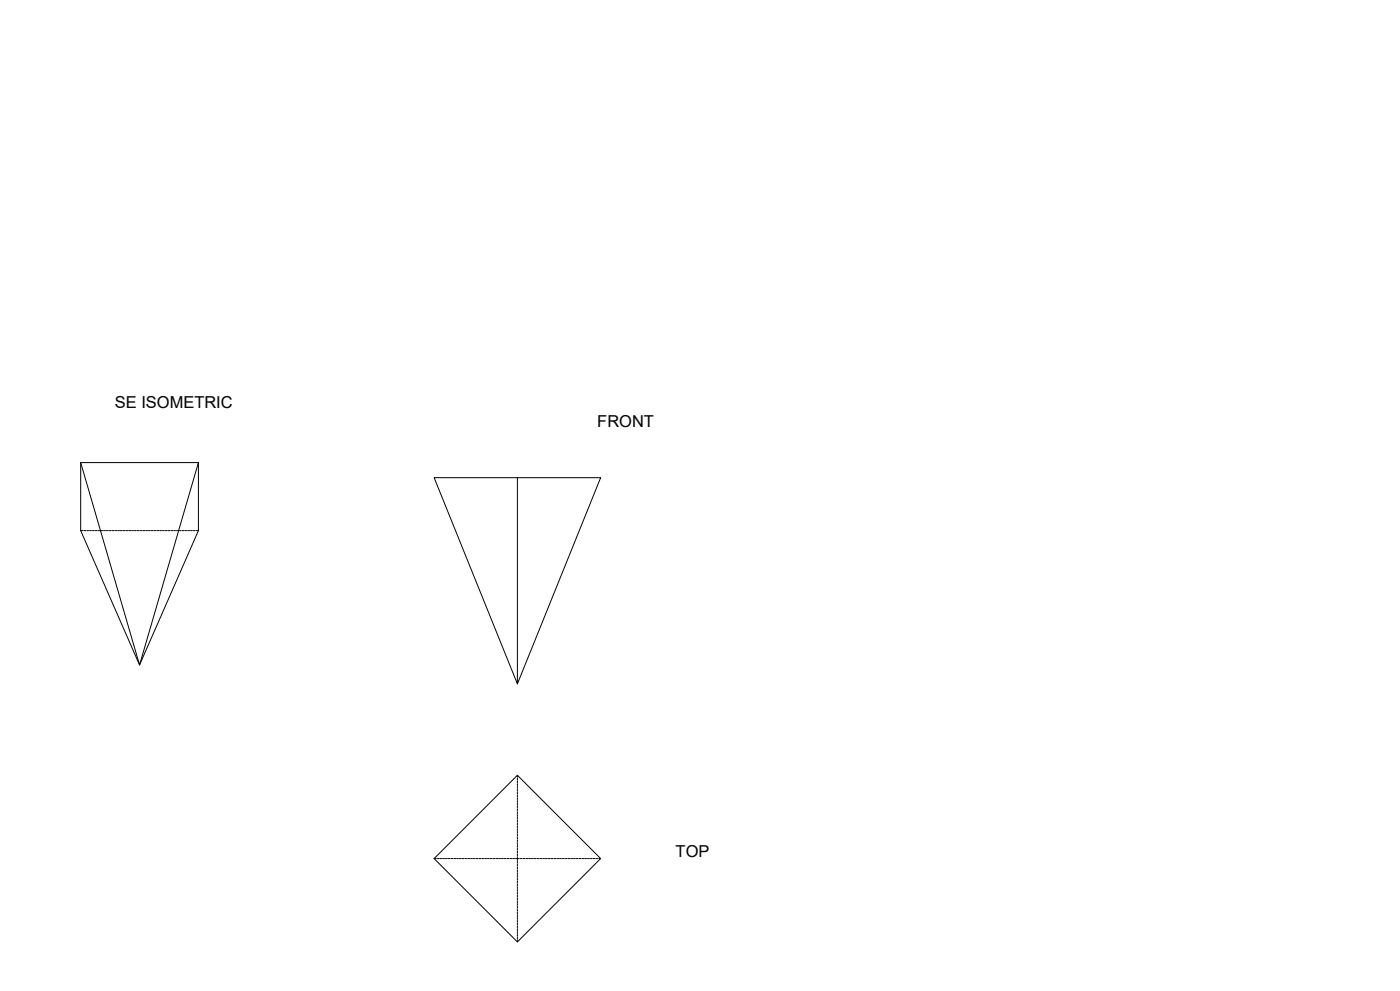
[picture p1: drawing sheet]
<svg xmlns="http://www.w3.org/2000/svg" width="2378mm" height="1682mm" viewBox="0 0 2378 1682" stroke-linecap="round" stroke-linejoin="round" font-family="sans-serif">
<defs><g id="words">
<g font-size="27.9">
<text x="195" y="692">SE ISOMETRIC</text>
<text x="1015" y="725">FRONT</text>
<text x="1148" y="1454">TOP</text>
</g>
</g></defs>
<!-- layer: MD_Visible -->
<path d="M137 785h200v116l-100 228-100-228zM137 785l100 344 100-344M879 811v350l141-350h-283l142 350M737 1457l142-141 141 141-141 142z" fill="none" stroke="#000" stroke-width="1.7"/>
<!-- layer: MD_Hidden -->
<g fill="none" stroke="#000" stroke-width="1.7">
<path d="M137 901h4M143 901h3M147 901h4M152 901h3M157 901h3M162 901h3M166 901h4M171 901h3M176 901h3M181 901h3M185 901h4M190 901h3"/>
<path d="M195 901h3M200 901h3M205 901h3M209 901h3M214 901h3M219 901h3M224 901h3M228 901h3M233 901h3M238 901h3M243 901h3M247 901h4"/>
<path d="M252 901h3M257 901h3M262 901h3M266 901h4M271 901h3M276 901h3M281 901h3M285 901h4M290 901h3M295 901h3M300 901h3M305 901h3"/>
<path d="M309 901h3M314 901h3M319 901h3M324 901h3M328 901h4M333 901h4M879 1316v3M879 1321v3M879 1325v4M879 1330v3M879 1335v3M879 1340v3"/>
<path d="M879 1345v3M879 1349v3M879 1354v3M879 1359v3M879 1364v3M879 1368v3M879 1373v3M879 1378v3M879 1383v3M879 1387v4M879 1392v3M879 1397v3"/>
<path d="M879 1402v3M879 1406v4M879 1411v3M879 1416v3M879 1421v3M879 1425v4M879 1430v3M879 1435v3M879 1440v3M737 1457h4M742 1457h3M747 1457h3"/>
<path d="M752 1457h3M757 1457h3M761 1457h3M766 1457h3M771 1457h3M776 1457h3M780 1457h4M785 1457h3M790 1457h3M795 1457h3M799 1457h4M804 1457h3"/>
<path d="M809 1457h3M814 1457h3M818 1457h4M823 1457h3M828 1457h3M833 1457h3M838 1457h3M842 1457h3M847 1457h3M852 1457h3M857 1457h3M861 1457h4"/>
<path d="M866 1457h3M871 1457h3M876 1457h6M879 1445v3M879 1449v3M879 1454v7M884 1457h3M888 1457h4M893 1457h3M898 1457h3M903 1457h3M907 1457h4"/>
<path d="M912 1457h3M917 1457h3M922 1457h3M927 1457h3M931 1457h3M936 1457h3M941 1457h3M946 1457h3M950 1457h4M955 1457h3M960 1457h3M965 1457h3"/>
<path d="M969 1457h4M974 1457h3M979 1457h3M984 1457h3M988 1457h4M993 1457h3M998 1457h3M1003 1457h3M1008 1457h3M1012 1457h3M1017 1457h3M879 1462v3"/>
<path d="M879 1467v3M879 1472v3M879 1476v4M879 1481v3M879 1486v3M879 1491v3M879 1495v4M879 1500v3M879 1505v3M879 1510v3M879 1515v3M879 1519v3"/>
<path d="M879 1524v3M879 1529v3M879 1534v3M879 1538v3M879 1543v3M879 1548v3M879 1553v3M879 1557v4M879 1562v3M879 1567v3M879 1572v3M879 1576v4"/>
<path d="M879 1581v3M879 1586v3M879 1591v3M879 1595v4"/>
</g>
<use href="#words"/>
</svg>
